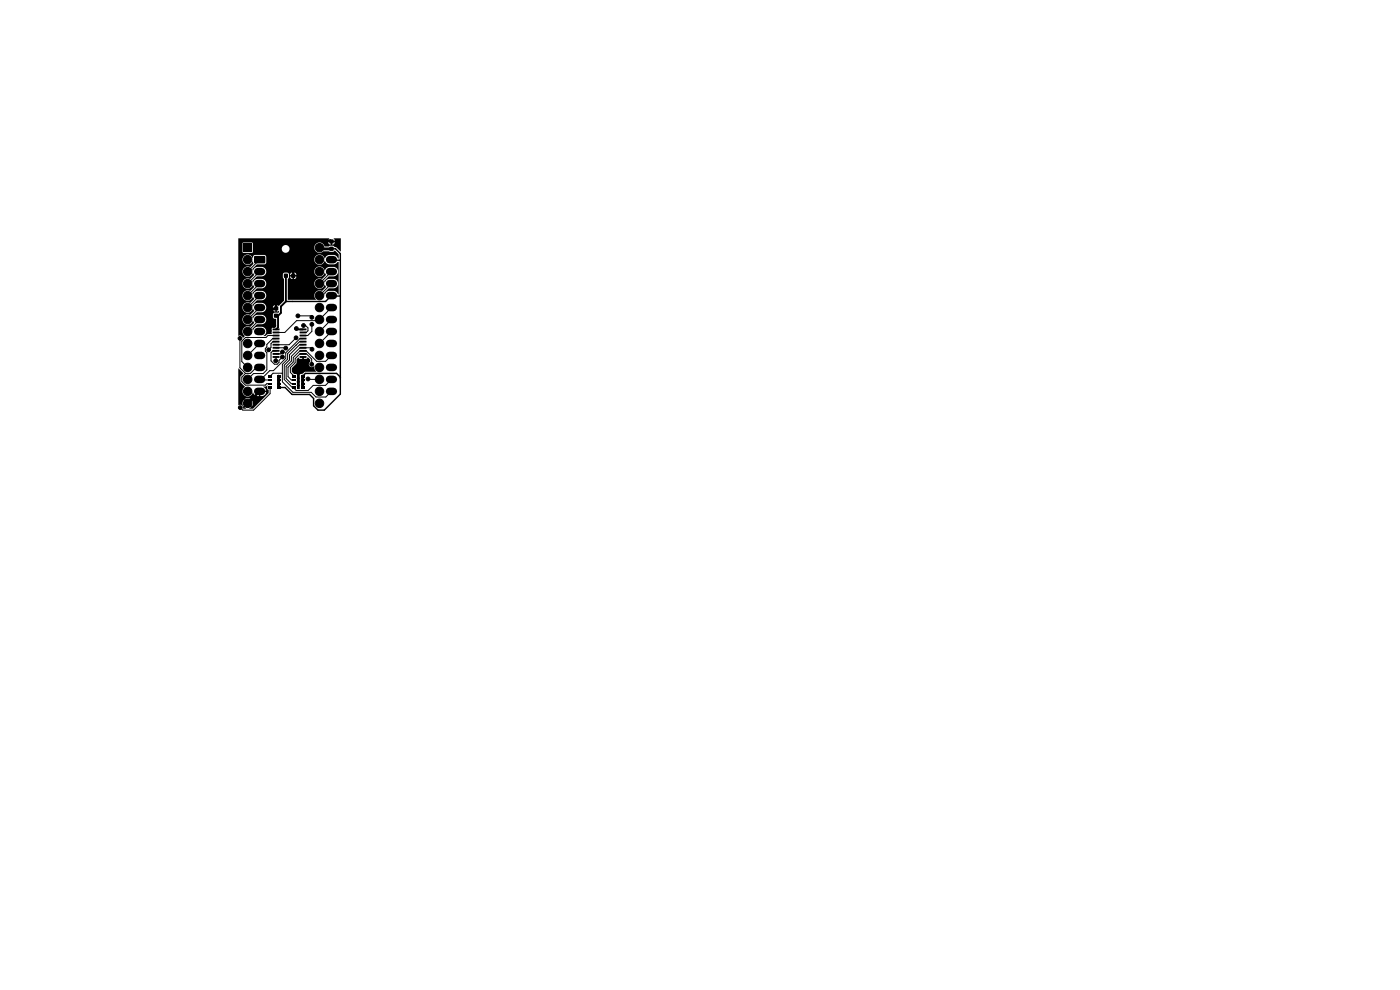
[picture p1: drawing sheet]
<svg xmlns="http://www.w3.org/2000/svg" width="297mm" height="210mm" viewBox="0 0 297 210" stroke-linecap="round" stroke-linejoin="round" font-family="sans-serif">
<g fill="#000">
<path d="M51.6 51.6h1.8v1.8h-1.8zM54 54.4l2.1-.1 .2 .2v1.2l-.3 .2h-2l-.1-.3zM60.3 58.1h.7v.8h-.7zM61.8 58.1h.8v.8h-.8zM50.6 50.6h19.2l-.2 .5h1.4l-.2-.5h1.5v2.7l-.9-.8-.4-.1-.3-.3-1.8 .2-.3-.5-.5-.3h1.5a.73 .73 0 0 0 .8 .4 .73 .73 0 0 0 .6-.5h-.5v.5h-.3v-.5l-2.2 .1a1.11 1.11 0 0 0-1.3 1.4 1.11 1.11 0 0 0 1.9 .4l2 .1 .4-.3 .8 .8v.9h-.1l-.2-.4-.5-.3h-1.2a1.17 1.17 0 0 0-.9 .8 1.13 1.13 0 0 0-1.8-.7 1.13 1.13 0 0 0 .1 1.9 1.13 1.13 0 0 0 1.7-.8l.4 .6 .5 .2 1.2-.1 .6-.4h.2v6.8h-.1a1.03 1.03 0 0 0-.9-.7h-1.2l-.5 .4-.2 .4-.1-.3 .9-1 1.3-.1a1.01 1.01 0 0 0 .7-1 1.01 1.01 0 0 0-.9-.9h-1.2l-.5 .3-.2 .4-.1-.2 .9-1.1h1.3a1.01 1.01 0 0 0 .7-1.1 1.01 1.01 0 0 0-.9-.9l-1.2 .1-.5 .3-.2 .4a1.13 1.13 0 0 0-1.8-.6 1.13 1.13 0 0 0 .1 1.8 1.13 1.13 0 0 0 1.7-.8l.3 .5-.9 .9a1.12 1.12 0 0 0-1.5 .6 1.12 1.12 0 0 0 .7 1.5 1.12 1.12 0 0 0 1.4-.9l.3 .5-.9 .8a1.13 1.13 0 0 0-1.4 .4 1.13 1.13 0 0 0 .1 1.5h-5.9v-4.4l.2-.4 .3 .1a.71 .71 0 0 0 .7 .3 .71 .71 0 0 0 .6-.5h-.5v.5h-.3v-.5l-.8 .1v-.6h.3v.1h1.3l-.1-.3-.2-.2h-.2v.5h-.3v-.5l-.4 .1-.1 .3h-.3l-.4-.4h-.6l-.2 .2-.1 .8 .2 .4v4.6l-1 1.1-.5-.1v1.3l.5-.2v.3l-.2 .2h-.9l-.2 .2v.6a.6 .6 0 0 0 .7 .5v1.6l-.2 .2-.7 .1v1.3h-.9l-.5 .4-.4-.1a1.02 1.02 0 0 0 .6-1.1 1.02 1.02 0 0 0-.9-.8l-1.2 .1-.5 .3-.2 .4-.2-.3 1-1 1.3-.1a1.01 1.01 0 0 0 .7-1 1.01 1.01 0 0 0-.9-.9h-1.2l-.5 .3-.2 .5-.2-.3 1-1.1h1.3l.6-.5h1.5l.2 .3 .3 .1v-.5l-2 .1 .1-.5 1.9 .1v-.5l-.3 .1-.2 .3h-1.4a1 1 0 0 0-.9-1l-1.2 .1-.5 .3-.2 .4-.2-.3 1-1h1.3a1.01 1.01 0 0 0 .7-1.1 1.01 1.01 0 0 0-.9-.9h-1.2l-.5 .4-.2 .4-.2-.3 1-1 1.3-.1a1.01 1.01 0 0 0 .7-1 1.01 1.01 0 0 0-.9-.9h-1.2l-.5 .3-.2 .4-.2-.2 1-1.1h1.3a1.01 1.01 0 0 0 .7-1.1 1.01 1.01 0 0 0-.9-.9l-1.2 .1-.8 .7-.1-.3 1-1h1.6l.4-.4v-1.3l-.3-.3h-2.1a.53 .53 0 0 0-.4 .7 1.26 1.26 0 0 0-1.6-.7 1.12 1.12 0 0 0-.3 1.8 1.12 1.12 0 0 0 1.8-.5l.2 .5-.7 .7a1.12 1.12 0 0 0-1.6 .6 1.12 1.12 0 0 0 .8 1.5 1.12 1.12 0 0 0 1.4-.9l.2 .5-.8 .9a1.12 1.12 0 0 0-1.6 .6 1.12 1.12 0 0 0 .8 1.5 1.12 1.12 0 0 0 1.4-.9l.2 .5-.8 .8a1.12 1.12 0 0 0-1.6 .6 1.12 1.12 0 0 0 .8 1.5 1.12 1.12 0 0 0 1.4-.9l.2 .5-.8 .9a1.12 1.12 0 0 0-1.6 .6 1.12 1.12 0 0 0 .8 1.4 1.12 1.12 0 0 0 1.4-.8l.2 .5-.8 .8a1.12 1.12 0 0 0-1.6 .6 1.12 1.12 0 0 0 .8 1.5 1.12 1.12 0 0 0 1.4-.9l.2 .5-.8 .8a1.13 1.13 0 0 0-1.5 .5 1.13 1.13 0 0 0 .4 1.5l-.5 .3a.65 .65 0 0 0-.9-.4v-19.6h.8v1.9l.2 .1h1.9l.1-.9h6.2v.2a.83 .83 0 0 0 1.2 .6 .83 .83 0 0 0 0-1.4 .83 .83 0 0 0-1.2 .6h-6.2v-1.2l-2-.1-.2 .2h-.8zM69.9 52.4h.8v.8h-.8zM69.9 50.8h.8v.8h-.8zM50.6 78.2l1 1-.6 .7v1.1l1 1a1.14 1.14 0 0 0-.1 1.9 1.14 1.14 0 0 0 1.8-.7v.1a1.04 1.04 0 0 0 1.2 .7v-.6h.3v.6a1.04 1.04 0 0 0 1.3-.8h-1v-.3h1l-.2-.5-.5-.4h.6l.3-.3v.8l.3 .2v.7l-3.3 3.3h-.8l.3-.3-.5-.5 .2-.2 .5 .5 .1-.1a1.1 1.1 0 0 0-.1-1.2l-.5 .5-.2-.2 .5-.5-.1-.1a1.1 1.1 0 0 0-1.2 .1l.5 .5-.2 .2-.5-.5-.1 .1a1.09 1.09 0 0 0 .1 1.2l.5-.5 .2 .2-.5 .5 .3 .3h-.5a.76 .76 0 0 0-1.1-.7zM58.2 66.6h.8v.8h-.8zM58.2 65h.8v.8h-.8zM57.9 75.6l1.3-.1 .1 .4h-1.4zM57.9 74.9h1.3l.1 .3-1.4 .1z"/>
<path d="M57.9 74.3l1.3-.1 .1 .4h-1.4zM57.9 73.6h1.3l.1 .3-1.4 .1zM57.9 73l1.3-.1 .1 .4h-1.4zM57.9 72.3h1.3l.1 .3-1.4 .1zM57.9 71.7l1.3-.1 .1 .4h-1.4zM57.9 71h1.3l.1 .3-1.4 .1zM57.9 70.4l1.3-.1 .1 .4h-1.4zM57.9 69.7h1.3l.1 .3-1.4 .1zM63.3 75.8l.3 .3h.5l.1-.4h.2v.4h.6l.3-.3 .5 .5v.4a.63 .63 0 0 0-.1 1 .63 .63 0 0 0 1-.1v.1a1.15 1.15 0 0 0 .4 1.1l-2.4 .1-.5 .4-.5 .1-.1 3.1h-.6v-3l-.6-.2-.5-.4v-.8l1-1v-.9zM63.6 69.7h1.4v.3l-1.4 .1zM63.6 70.4l1.4-.1v.4h-1.4zM63.6 71h1.4v.3l-1.4 .1z"/>
<path d="M63.6 71.7l1.4-.1v.4h-1.4zM63.6 72.3h1.4v.3l-1.4 .1zM63.6 73l1.4-.1v.4h-1.4zM63.6 73.6h1.4v.3l-1.4 .1zM63.6 74.3l1.4-.1v.4h-1.4zM63.6 74.9h1.4v.3l-1.4 .1zM63.6 75.6l1.4-.1v.4h-1.4zM56.9 82h.8v.5h-.8zM56.9 81.2h.8v.4h-.8zM56.9 80.4h.8v.4h-.8zM56.9 79.6h.8v.5h-.8zM58.7 79.6h.8v.5h-.8z"/>
<path d="M58.7 80.4h.8v.4h-.8zM58.7 81.2h.8v.4h-.8zM58.7 82h.8v.5h-.8zM62 82h.8v.5h-.8zM62 81.2h.8v.4h-.8zM62 80.4h.8v.4h-.8zM62 79.6h.8v.5h-.8zM63.8 79.6h.8v.5h-.8zM63.8 80.4h.8v.4h-.8zM63.8 81.2h.8v.4h-.8zM63.8 82h.8v.5h-.8z"/>
</g>
<g fill="none" stroke="#000" stroke-width="1.6">
<path d="M54.7 57.6h.8M69.9 57.6h.8M69.9 55.1h.8M54.7 60.2h.8M54.7 62.7h.8M54.7 65.2h.8M54.7 67.8h.8M54.7 70.3h.8M54.7 72.9h.8M54.7 75.4h.8M54.7 77.9h.8M69.9 60.2h.8"/>
<path d="M69.9 62.7h.8M69.9 65.2h.8M69.9 67.8h.8M69.9 70.3h.8M69.9 72.9h.8M69.9 75.4h.8M69.9 77.9h.8M54.7 80.5h.8M54.7 83h.8M69.9 80.5h.8M69.9 83h.8"/>
</g>
<g fill="#000" stroke="#000" stroke-width=".21">
<circle cx="52.5" cy="57.6" r=".9"/>
<circle cx="52.5" cy="55.1" r=".9"/>
<circle cx="61.4" cy="55.1" r=".6"/>
<circle cx="67.8" cy="57.6" r=".9"/>
<circle cx="67.8" cy="55.1" r=".9"/>
<circle cx="67.8" cy="52.5" r=".9"/>
<circle cx="50.9" cy="71.8" r=".4"/>
<circle cx="52.5" cy="65.2" r=".9"/>
<circle cx="52.5" cy="62.7" r=".9"/>
<circle cx="52.5" cy="60.2" r=".9"/>
<circle cx="52.5" cy="75.4" r=".9"/>
<circle cx="52.5" cy="70.3" r=".9"/>
<circle cx="52.5" cy="72.9" r=".9"/>
<circle cx="52.5" cy="77.9" r=".9"/>
<circle cx="52.5" cy="67.8" r=".9"/>
<circle cx="57" cy="74.2" r=".4"/>
<circle cx="58.1" cy="69.1" r=".4"/>
<circle cx="58.5" cy="76.5" r=".4"/>
<circle cx="59.9" cy="75.7" r=".4"/>
<circle cx="59.9" cy="74.7" r=".4"/>
<circle cx="60.6" cy="73.8" r=".4"/>
<circle cx="62.8" cy="71.7" r=".4"/>
<circle cx="62.9" cy="69.7" r=".4"/>
<circle cx="63.2" cy="67" r=".4"/>
<circle cx="64.3" cy="78.3" r=".4"/>
<circle cx="64.4" cy="69.1" r=".4"/>
<circle cx="66.1" cy="77.3" r=".4"/>
<circle cx="66.2" cy="68.8" r=".4"/>
<circle cx="66.2" cy="67.3" r=".4"/>
<circle cx="66.2" cy="74.1" r=".4"/>
<circle cx="67.8" cy="75.4" r=".9"/>
<circle cx="67.8" cy="77.9" r=".9"/>
<circle cx="67.8" cy="70.3" r=".9"/>
<circle cx="67.8" cy="67.8" r=".9"/>
<circle cx="67.8" cy="60.2" r=".9"/>
<circle cx="67.8" cy="65.2" r=".9"/>
<circle cx="67.8" cy="62.7" r=".9"/>
<circle cx="67.8" cy="72.9" r=".9"/>
<circle cx="51" cy="86.5" r=".4"/>
<circle cx="52.5" cy="80.5" r=".9"/>
<circle cx="52.5" cy="83" r=".9"/>
<circle cx="52.5" cy="85.6" r=".9"/>
<circle cx="65.3" cy="80.4" r=".4"/>
<circle cx="67.8" cy="85.6" r=".9"/>
<circle cx="67.8" cy="83" r=".9"/>
<circle cx="67.8" cy="80.5" r=".9"/>
</g>
<path d="M70.3 52.8h.9l1 1v29.8l-3.4 3.4h-1.3l-1-.9v-1.6l-.8-.8h-3.7l-1.5-1.5h-1.4M70.3 55.1l.1 .1h1.8M64.2 79.8l.6-.6h6.6l.8 .8M72.2 62.8l-1.9-.1-1.2 1.3h-8.5" fill="none" stroke="#000" stroke-width=".3"/>
<g fill="none" stroke="#000" stroke-width=".21">
<path d="M55.1 55.1l-2.6 2.5M55.1 57.6l-2.6 2.6M60.7 58.5h-.1M70.1 52.5l.2 .3M70.3 57.6l-2.5 2.6M50.9 71.8v6.2l1.2 1.2M52.1 71.6l-.8 .8v4.3l1.2 1.2M52.1 71.6h.1M52.1 79.2l-.8 .8v.9l.8 .8h4.2l.3-.3h.7M55.1 60.2l-2.6 2.5M55.1 62.7l-2.6 2.5M55.1 65.2l-2.6 2.6"/>
<path d="M55.1 67.8l-2.6 2.5M55.1 72.9l-2.6 2.5M55.1 77.9h-.7l-1.3 1.3h-1M58.6 74.4h-.7l-.4 .4v1.7l.7 .8h.6l.4-.4v-.4l.7-.8M58.6 71.2h-1.8l-.4 .4h-4.3M58.6 71.8h-.7l-1.3 1.3v.5l-.3 .3v.6l.3 .3v3.7l-.8 .7h-2l-1.3 1.3M58.6 72.5h-.7l-.4 .4v.8l-.5 .5M58.6 73.8h2M58.6 75.7l-.1 .8M58.6 67l.2 .2M59.9 79.2h-2l-.6 .6M59.9 74.7l-.4 .4h-.9"/>
<path d="M62.8 73.2l-1.8 1.8v1.2l-1.1 1.1v3.7l2.2 2.2h3.9l1 1h2.1l1.2-1.2M62.8 73.2h.1M62.8 71.7l-1.5 1.4h-2.7M62.9 69.7l.2 .2M63.2 67h2.6l.4 .3M64.3 71.8h-.7l-3 3v1.2l-2.6 2.6h-.8l-1.8 1.9h-.3l.1 .1h2.1M64.3 73.1h-.7l-2.2 2.2v1l-1.1 1.2v3l1.7 1.7h.4v.2l.4 .4h2.6l1.1-1h2.5l1.3-1.3M64.3 75.7v2.6M64.3 72.5h-.7l-.8 .7M64.4 69.1h.4l.5 .5v.6l-.3 .3h-.7M66.1 77.3v-1.1l-1.1-1.1h-1.4l-1 1v.8l-1 1.1v1l.8 .8M66.2 68.8v1.5l-.9 .9h-1"/>
<path d="M66.2 74.1l-.3-.3h-2.3l-1.8 1.8v1l-1.1 1.1v2.6l1.1 1.1h.6M70.3 65.2l-2.8 2.8h-4.6l-2.5 2.5h-1.8M70.3 75.4l-1.2 1.3h-1.9l-2.2-2.3h-1.4l-1.4 1.4v1l-1.1 1.1v2l.7 .7h.6M70.3 67.8l-2.5 2.5M70.3 70.3l-2.5 2.6M70.3 60.2l-2.5 2.5M57.3 82.2v1.3l-3.5 3.5h-2.3l-.5-.5M65.3 80.4l2.5 .1"/>
</g>
<path d="M62.2 54.6v3.9M70.3 51.2l-.2-.2h-4.3l-7.2 7.2v7.2" fill="none" stroke="#000" stroke-width=".45"/>
<path d="M60.6 58.5v5.5l-1 1v1.4l-.8 .8M58.6 65.4h-.4l-.8 .8v2.2l.7 .7M59 67v2.5l-.4 .4M63.1 69.9h1.2" fill="none" stroke="#000" stroke-width=".4"/>
<path d="M55.1 83l-2.6 2.6" fill="none" stroke="#000" stroke-width=".5"/>
<path d="M67.8 52.5l.2 .3h2.3" fill="none" stroke="#000" stroke-width=".6"/>
<path d="M59.1 79.8v2.4M64.2 79.8v2.4" fill="none" stroke="#000" stroke-width=".65"/>
</svg>
